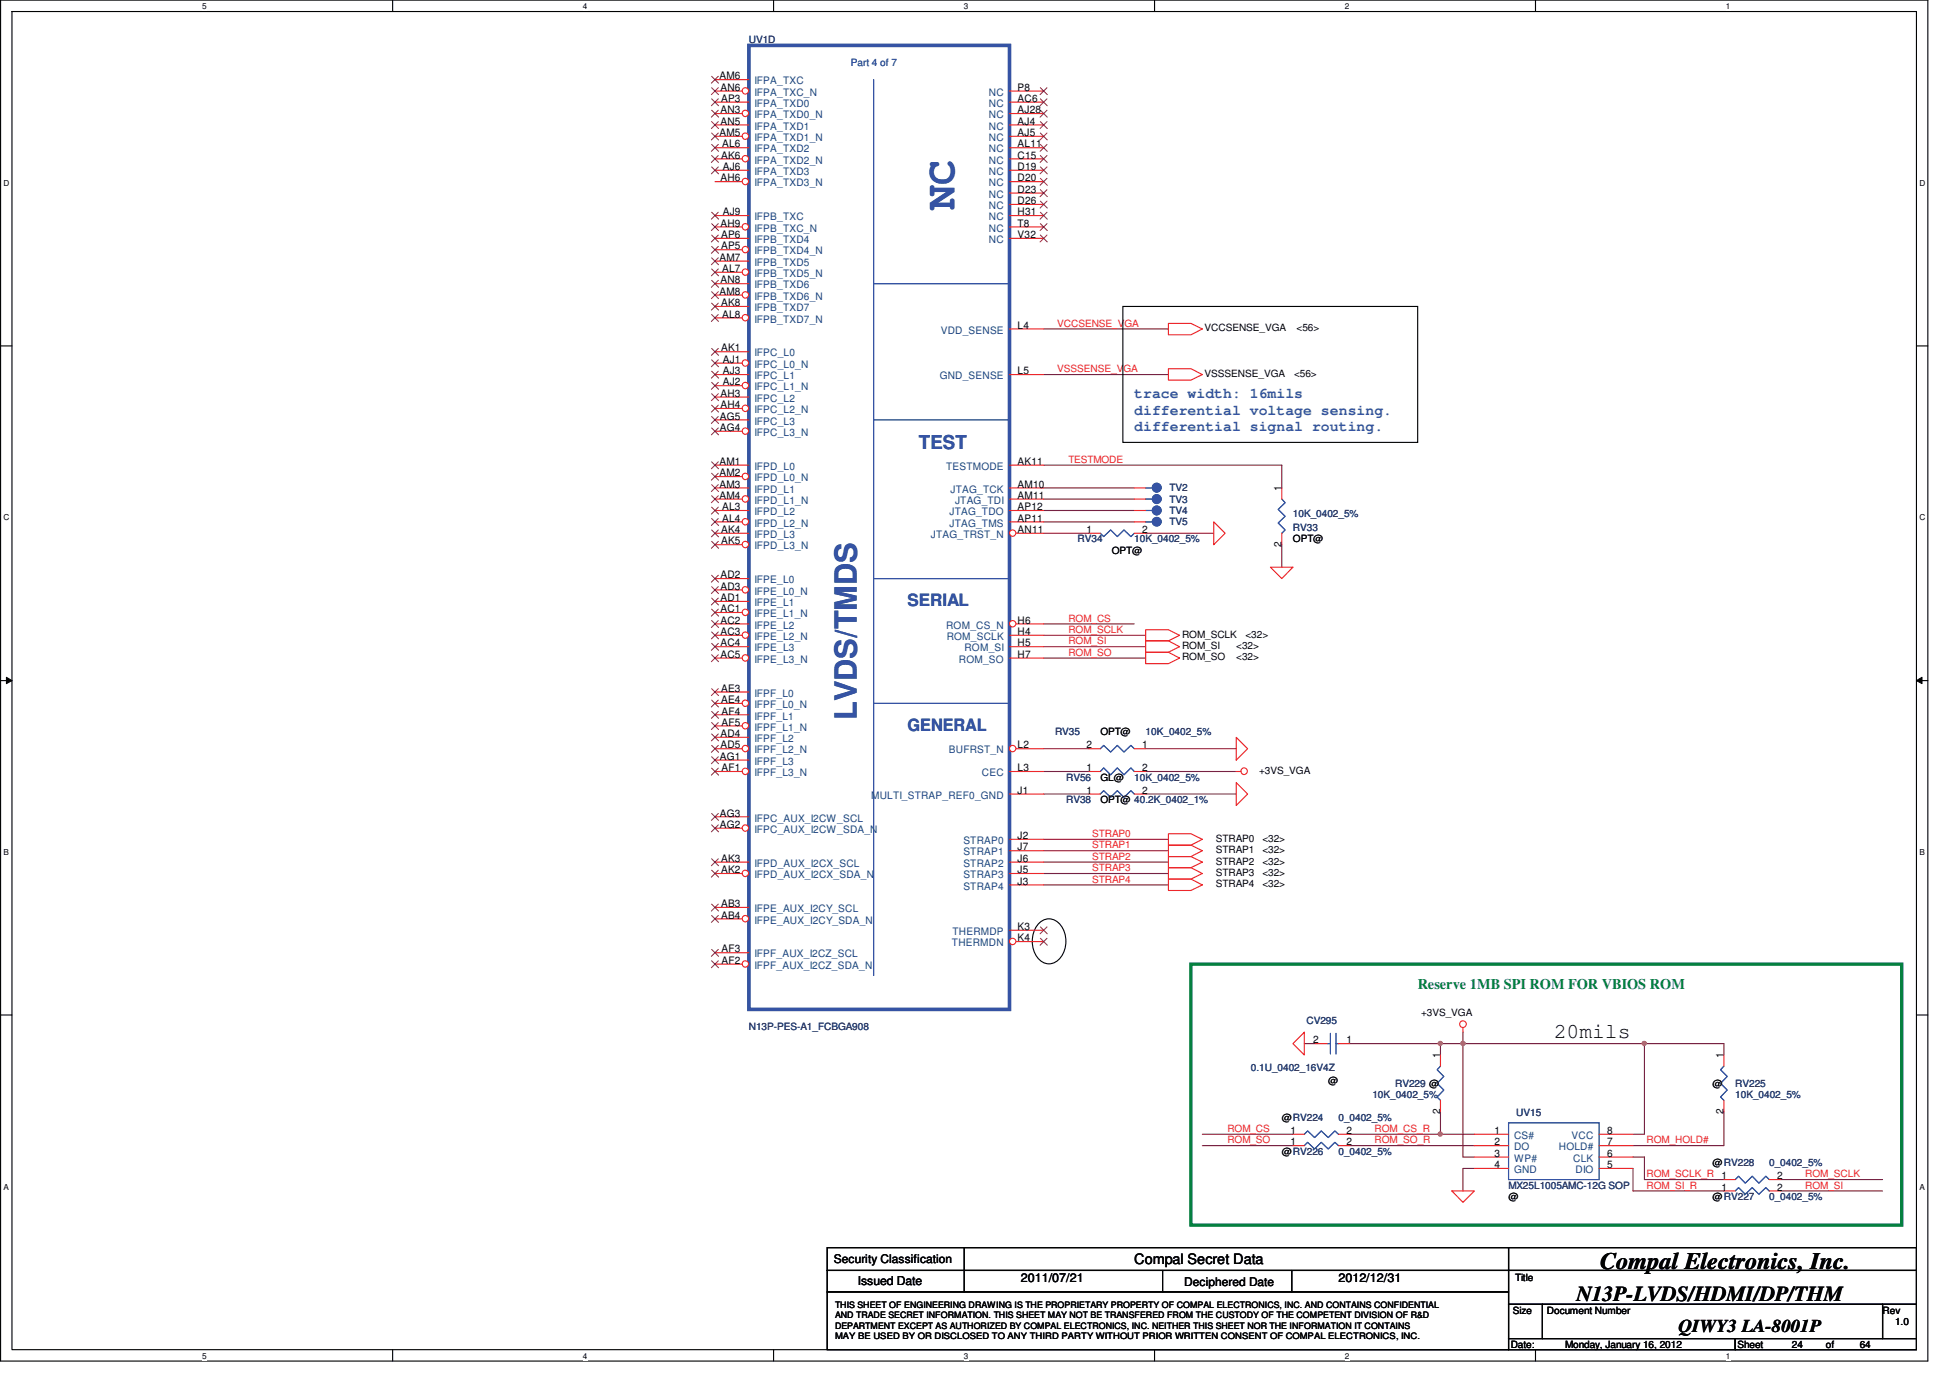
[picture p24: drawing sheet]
<svg xmlns="http://www.w3.org/2000/svg" width="297mm" height="210mm" viewBox="0 0 297 210" stroke-linecap="round" stroke-linejoin="round" font-family="sans-serif">
<defs><g id="words">
<text font-size="6.3" fill="#3553a4" x="145.4" y="32" transform="rotate(-90 145.4 32)">NC</text>
<text font-size="4.7" fill="#3553a4" x="130.5" y="109.7" transform="rotate(-90 130.5 109.7)">LVDS/TMDS</text>
<text font-size="3.6" fill="#010202" x="243.8" y="193.2">Compal Electronics, Inc.</text>
<g font-size="3.3" fill="#010202">
<text x="236.7" y="158">20mils</text>
<text x="240.1" y="198.1">N13P-LVDS/HDMI/DP/THM</text>
</g>
<text font-size="2.9" fill="#3553a4" x="140" y="68.4">TEST</text>
<text font-size="2.8" fill="#010202" x="255.7" y="202.8">QIWY3 LA-8001P</text>
<g font-size="2.6" fill="#3553a4">
<text x="138.2" y="92.3">SERIAL</text>
<text x="138.2" y="111.3">GENERAL</text>
</g>
<g font-size="2.2" fill="#3553a4">
<text x="172.8" y="60.6">trace width: 16mils</text>
<text x="172.8" y="63.1">differential voltage sensing.</text>
<text x="172.8" y="65.7">differential signal routing.</text>
</g>
<text font-size="2.2" fill="#058040" x="216" y="150.6">Reserve 1MB SPI ROM FOR VBIOS ROM</text>
<text font-size="2.2" fill="#010202" x="172.8" y="192.5">Compal Secret Data</text>
<g font-size="1.9" fill="#010202">
<text x="130.7" y="195.7">Issued Date</text>
<text x="155.5" y="195.1">2011/07/21</text>
<text x="203.9" y="195.1">2012/12/31</text>
</g>
<g font-size="1.8" fill="#010202">
<text x="127" y="192.4">Security Classification</text>
<text x="180.4" y="195.8">Deciphered Date</text>
</g>
<g font-size="1.6" fill="#010202">
<text x="109.6" y="12.1">AM6</text>
<text x="109.8" y="13.8">AN6</text>
<text x="109.8" y="17.2">AN3</text>
<text x="109.8" y="15.5">AP3</text>
<text x="155" y="13.8">P8</text>
<text x="155" y="15.5">AC6</text>
<text x="155" y="17.2">AJ28</text>
<text x="109.6" y="20.7">AM5</text>
<text x="109.8" y="19">AN5</text>
<text x="110" y="22.5">AL6</text>
<text x="155" y="19">AJ4</text>
<text x="155" y="20.7">AJ5</text>
<text x="155" y="22.5">AL11</text>
<text x="109.8" y="27.6">AH6</text>
<text x="109.8" y="24.1">AK6</text>
<text x="110.1" y="25.9">AJ6</text>
<text x="155" y="24.1">C15</text>
<text x="155" y="25.9">D19</text>
<text x="155" y="27.6">D20</text>
<text x="155" y="29.4">D23</text>
<text x="109.8" y="34.5">AH9</text>
<text x="110.1" y="32.8">AJ9</text>
<text x="155" y="31.1">D26</text>
<text x="155" y="32.8">H31</text>
<text x="155" y="34.5">T8</text>
<text x="109.6" y="39.7">AM7</text>
<text x="109.8" y="36.3">AP6</text>
<text x="109.8" y="38">AP5</text>
<text x="110" y="41.4">AL7</text>
<text x="155" y="36.3">V32</text>
<text x="109.6" y="44.9">AM8</text>
<text x="109.8" y="43.2">AN8</text>
<text x="109.8" y="46.6">AK8</text>
<text x="109.8" y="53.5">AK1</text>
<text x="110" y="48.4">AL8</text>
<text x="155" y="50.1">L4</text>
<text x="110.1" y="55.3">AJ1</text>
<text x="110.1" y="57">AJ3</text>
<text x="110.1" y="58.7">AJ2</text>
<text x="155" y="57">L5</text>
<text x="109.7" y="63.9">AG5</text>
<text x="109.7" y="65.6">AG4</text>
<text x="109.8" y="60.4">AH3</text>
<text x="109.8" y="62.2">AH4</text>
<text x="109.6" y="70.8">AM1</text>
<text x="155" y="70.8">AK11</text>
<text x="109.6" y="72.5">AM2</text>
<text x="109.6" y="74.3">AM3</text>
<text x="109.6" y="76">AM4</text>
<text x="110" y="77.7">AL3</text>
<text x="155" y="74.3">AM10</text>
<text x="155" y="76">AM11</text>
<text x="155" y="77.7">AP12</text>
<text x="195.2" y="74.8" transform="rotate(-90 195.2 74.8)">1</text>
<text x="109.8" y="82.9">AK5</text>
<text x="109.8" y="81.2">AK4</text>
<text x="110" y="79.4">AL4</text>
<text x="155" y="81.2">AN11</text>
<text x="155" y="79.4">AP11</text>
<text x="165.5" y="81.2">1</text>
<text x="174" y="81.2">2</text>
<text x="195.2" y="83.3" transform="rotate(-90 195.2 83.3)">2</text>
<text x="109.8" y="88.1">AD2</text>
<text x="109.8" y="89.8">AD3</text>
<text x="109.8" y="91.5">AD1</text>
<text x="109.8" y="93.2">AC1</text>
<text x="109.8" y="95">AC2</text>
<text x="155" y="95">H6</text>
<text x="109.8" y="96.7">AC3</text>
<text x="109.8" y="98.4">AC4</text>
<text x="109.8" y="100.2">AC5</text>
<text x="155" y="100.2">H7</text>
<text x="155" y="98.4">H5</text>
<text x="155" y="96.7">H4</text>
<text x="109.8" y="105.3">AE3</text>
<text x="109.8" y="107.1">AE4</text>
<text x="109.8" y="112.2">AD4</text>
<text x="109.8" y="114">AD5</text>
<text x="109.9" y="108.8">AF4</text>
<text x="109.9" y="110.5">AF5</text>
<text x="155" y="114">L2</text>
<text x="165.5" y="114">2</text>
<text x="174" y="114">1</text>
<text x="109.7" y="115.7">AG1</text>
<text x="109.9" y="117.4">AF1</text>
<text x="155" y="117.4">L3</text>
<text x="165.5" y="117.4">1</text>
<text x="174" y="117.4">2</text>
<text x="109.7" y="124.3">AG3</text>
<text x="155" y="120.9">J1</text>
<text x="165.5" y="120.9">1</text>
<text x="174" y="120.9">2</text>
<text x="109.7" y="126.1">AG2</text>
<text x="109.8" y="131.2">AK3</text>
<text x="155" y="127.8">J2</text>
<text x="155" y="129.5">J7</text>
<text x="155" y="131.2">J6</text>
<text x="109.8" y="133">AK2</text>
<text x="155" y="133">J5</text>
<text x="155" y="134.7">J3</text>
<text x="109.8" y="138.1">AB3</text>
<text x="109.8" y="139.9">AB4</text>
<text x="155" y="141.6">K3</text>
<text x="155" y="143.3">K4</text>
<text x="109.9" y="145">AF3</text>
<text x="109.9" y="146.8">AF2</text>
<text x="200" y="158.9">2</text>
<text x="205.1" y="158.9">1</text>
<text x="219.4" y="161.1" transform="rotate(-90 219.4 161.1)">1</text>
<text x="262.6" y="161.1" transform="rotate(-90 262.6 161.1)">1</text>
<text x="196.6" y="172.7">1</text>
<text x="205.1" y="172.7">2</text>
<text x="219.4" y="169.6" transform="rotate(-90 219.4 169.6)">2</text>
<text x="227.7" y="172.7">1</text>
<text x="244.8" y="172.7">8</text>
<text x="262.6" y="169.6" transform="rotate(-90 262.6 169.6)">2</text>
<text x="196.6" y="174.4">1</text>
<text x="205.1" y="174.4">2</text>
<text x="227.7" y="177.9">4</text>
<text x="227.7" y="176.1">3</text>
<text x="227.7" y="174.4">2</text>
<text x="244.8" y="174.4">7</text>
<text x="244.8" y="176.1">6</text>
<text x="244.8" y="177.9">5</text>
<text x="270.7" y="179.6">2</text>
<text x="262.2" y="181.3">1</text>
<text x="270.7" y="181.3">2</text>
</g>
<g font-size="1.6" fill="#1b437d">
<text x="114.9" y="14.6">IFPA_TXC_N</text>
<text x="114.9" y="12.8">IFPA_TXC</text>
<text x="114.9" y="16.3">IFPA_TXD0</text>
<text x="150.6" y="14.6">NC</text>
<text x="150.6" y="16.3">NC</text>
<text x="114.9" y="18">IFPA_TXD0_N</text>
<text x="114.9" y="19.7">IFPA_TXD1</text>
<text x="114.9" y="21.5">IFPA_TXD1_N</text>
<text x="114.9" y="23.2">IFPA_TXD2</text>
<text x="150.6" y="18">NC</text>
<text x="150.6" y="19.7">NC</text>
<text x="150.6" y="21.5">NC</text>
<text x="150.6" y="23.2">NC</text>
<text x="114.9" y="24.9">IFPA_TXD2_N</text>
<text x="114.9" y="26.6">IFPA_TXD3</text>
<text x="114.9" y="28.4">IFPA_TXD3_N</text>
<text x="150.6" y="24.9">NC</text>
<text x="150.6" y="26.6">NC</text>
<text x="150.6" y="28.4">NC</text>
<text x="114.9" y="33.5">IFPB_TXC</text>
<text x="114.9" y="35.3">IFPB_TXC_N</text>
<text x="150.6" y="30.1">NC</text>
<text x="150.6" y="31.9">NC</text>
<text x="150.6" y="33.5">NC</text>
<text x="150.6" y="35.3">NC</text>
<text x="114.9" y="37">IFPB_TXD4</text>
<text x="114.9" y="38.7">IFPB_TXD4_N</text>
<text x="114.9" y="40.5">IFPB_TXD5</text>
<text x="150.6" y="37">NC</text>
<text x="114.9" y="42.2">IFPB_TXD5_N</text>
<text x="114.9" y="43.9">IFPB_TXD6</text>
<text x="114.9" y="45.6">IFPB_TXD6_N</text>
<text x="114.9" y="47.4">IFPB_TXD7</text>
<text x="114.9" y="49.1">IFPB_TXD7_N</text>
<text x="143.3" y="50.8">VDD_SENSE</text>
<text x="114.9" y="54.3">IFPC_L0</text>
<text x="114.9" y="56">IFPC_L0_N</text>
<text x="114.9" y="57.8">IFPC_L1</text>
<text x="114.9" y="59.4">IFPC_L1_N</text>
<text x="143.2" y="57.8">GND_SENSE</text>
<text x="114.9" y="61.2">IFPC_L2</text>
<text x="114.9" y="62.9">IFPC_L2_N</text>
<text x="114.9" y="64.7">IFPC_L3</text>
<text x="114.9" y="66.4">IFPC_L3_N</text>
<text x="114.9" y="71.6">IFPD_L0</text>
<text x="144.1" y="71.6">TESTMODE</text>
<text x="114.9" y="73.3">IFPD_L0_N</text>
<text x="114.9" y="75">IFPD_L1</text>
<text x="114.9" y="76.7">IFPD_L1_N</text>
<text x="144.8" y="75">JTAG_TCK</text>
<text x="145.5" y="76.7">JTAG_TDI</text>
<text x="114.9" y="80.2">IFPD_L2_N</text>
<text x="114.9" y="83.7">IFPD_L3_N</text>
<text x="114.9" y="78.5">IFPD_L2</text>
<text x="114.9" y="81.9">IFPD_L3</text>
<text x="141.8" y="81.9">JTAG_TRST_N</text>
<text x="144.6" y="78.5">JTAG_TDO</text>
<text x="144.6" y="80.2">JTAG_TMS</text>
<text x="114.9" y="88.8">IFPE_L0</text>
<text x="114.9" y="90.6">IFPE_L0_N</text>
<text x="114.9" y="92.3">IFPE_L1</text>
<text x="114.9" y="94">IFPE_L1_N</text>
<text x="114.9" y="95.7">IFPE_L2</text>
<text x="144.1" y="95.7">ROM_CS_N</text>
<text x="114.9" y="97.5">IFPE_L2_N</text>
<text x="114.9" y="99.2">IFPE_L3</text>
<text x="114.9" y="100.9">IFPE_L3_N</text>
<text x="144.2" y="97.5">ROM_SCLK</text>
<text x="146.1" y="100.9">ROM_SO</text>
<text x="146.9" y="99.2">ROM_SI</text>
<text x="114.9" y="106.1">IFPF_L0</text>
<text x="114.9" y="107.8">IFPF_L0_N</text>
<text x="114.9" y="109.6">IFPF_L1</text>
<text x="114.9" y="111.3">IFPF_L1_N</text>
<text x="114.9" y="113">IFPF_L2</text>
<text x="114.9" y="114.7">IFPF_L2_N</text>
<text x="114.9" y="116.5">IFPF_L3</text>
<text x="114.9" y="118.2">IFPF_L3_N</text>
<text x="144.5" y="114.7">BUFRST_N</text>
<text x="149.6" y="118.2">CEC</text>
<text x="114.9" y="125.1">IFPC_AUX_I2CW_SCL</text>
<text x="132.7" y="121.6">MULTI_STRAP_REF0_GND</text>
<text x="114.9" y="132">IFPD_AUX_I2CX_SCL</text>
<text x="114.9" y="126.8">IFPC_AUX_I2CW_SDA_N</text>
<text x="146.7" y="128.5">STRAP0</text>
<text x="146.7" y="130.3">STRAP1</text>
<text x="146.7" y="132">STRAP2</text>
<text x="114.9" y="133.7">IFPD_AUX_I2CX_SDA_N</text>
<text x="146.7" y="133.7">STRAP3</text>
<text x="146.7" y="135.5">STRAP4</text>
<text x="114.9" y="138.9">IFPE_AUX_I2CY_SCL</text>
<text x="114.9" y="140.6">IFPE_AUX_I2CY_SDA_N</text>
<text x="145.1" y="142.4">THERMDP</text>
<text x="114.9" y="145.8">IFPF_AUX_I2CZ_SCL</text>
<text x="114.9" y="147.5">IFPF_AUX_I2CZ_SDA_N</text>
<text x="145" y="144.1">THERMDN</text>
<text x="230.6" y="173.4">CS#</text>
<text x="239.4" y="173.4">VCC</text>
<text x="230.6" y="178.6">GND</text>
<text x="230.6" y="176.9">WP#</text>
<text x="230.6" y="175.2">DO</text>
<text x="237.5" y="175.2">HOLD#</text>
<text x="239.7" y="176.9">CLK</text>
<text x="240" y="178.6">DIO</text>
</g>
<g font-size="1.5" fill="#282972">
<text x="114.1" y="6.6">UV1D</text>
<text x="178.2" y="74.8">TV2</text>
<text x="178.2" y="76.5">TV3</text>
<text x="164.1" y="82.6">RV34</text>
<text x="172.8" y="82.6">10K_0402_5%</text>
<text x="178.2" y="80">TV5</text>
<text x="178.2" y="78.3">TV4</text>
<text x="196.9" y="80.9">RV33</text>
<text x="196.9" y="78.8">10K_0402_5%</text>
<text x="160.7" y="111.9">RV35</text>
<text x="174.5" y="111.9">10K_0402_5%</text>
<text x="162.4" y="118.9">RV56</text>
<text x="172.8" y="118.9">10K_0402_5%</text>
<text x="162.4" y="122.3">RV38</text>
<text x="199" y="156">CV295</text>
<text x="114.1" y="156.8">N13P-PES-A1_FCBGA908</text>
<text x="190.6" y="163.1">0.1U_0402_16V4Z</text>
<text x="209.1" y="167.2">10K_0402_5%</text>
<text x="212.5" y="165.5">RV229 @</text>
<text x="264.3" y="165.5">RV225</text>
<text x="264.3" y="167.2">10K_0402_5%</text>
<text x="203.9" y="170.7">0_0402_5%</text>
<text x="231" y="170">UV15</text>
<text x="203.9" y="175.8">0_0402_5%</text>
<text x="269.5" y="177.6">0_0402_5%</text>
<text x="229.8" y="181">MX25L1005AMC-12G SOP</text>
<text x="269.5" y="182.7">0_0402_5%</text>
</g>
<text font-size="1.5" fill="#3553a4" x="129.6" y="10.1">Part 4 of 7</text>
<g font-size="1.5" fill="#ed2024">
<text x="161.1" y="49.8">VCCSENSE_VGA</text>
<text x="161.1" y="56.7">VSSSENSE_VGA</text>
<text x="162.7" y="70.5">TESTMODE</text>
<text x="162.7" y="94.7">ROM_CS</text>
<text x="162.7" y="98.1">ROM_SI</text>
<text x="162.7" y="99.9">ROM_SO</text>
<text x="162.7" y="96.4">ROM_SCLK</text>
<text x="166.4" y="127.5">STRAP0</text>
<text x="166.4" y="130.9">STRAP2</text>
<text x="166.4" y="129.2">STRAP1</text>
<text x="166.4" y="132.7">STRAP3</text>
<text x="166.4" y="134.4">STRAP4</text>
<text x="187" y="172.4">ROM_CS</text>
<text x="209.4" y="172.4">ROM_CS_R</text>
<text x="187" y="174.1">ROM_SO</text>
<text x="209.4" y="174.1">ROM_SO_R</text>
<text x="250.8" y="174.1">ROM_HOLD#</text>
<text x="250.8" y="179.3">ROM_SCLK_R 1</text>
<text x="275" y="179.3">ROM_SCLK</text>
<text x="250.8" y="181">ROM_SI_R</text>
<text x="275" y="181">ROM_SI</text>
</g>
<g font-size="1.5" fill="#010202">
<text x="183.5" y="50.5">VCCSENSE_VGA</text>
<text x="197.5" y="50.5">&lt;56&gt;</text>
<text x="183.5" y="57.4">VSSSENSE_VGA</text>
<text x="197.1" y="57.4">&lt;56&gt;</text>
<text x="196.9" y="82.6">OPT@</text>
<text x="169.4" y="84.3">OPT@</text>
<text x="180.1" y="98.8">ROM_SI</text>
<text x="180.1" y="100.5">ROM_SO</text>
<text x="180.1" y="97.1">ROM_SCLK</text>
<text x="188.3" y="98.8">&lt;32&gt;</text>
<text x="188.3" y="100.5">&lt;32&gt;</text>
<text x="189.7" y="97.1">&lt;32&gt;</text>
<text x="167.6" y="111.9">OPT@</text>
<text x="167.6" y="118.9">GL@</text>
<text x="191.8" y="117.8">+3VS_VGA</text>
<text x="167.6" y="122.3">OPT@ 40.2K_0402_1%</text>
<text x="185.2" y="128.2">STRAP0</text>
<text x="185.2" y="129.9">STRAP1</text>
<text x="185.2" y="131.7">STRAP2</text>
<text x="192.3" y="128.2">&lt;32&gt;</text>
<text x="192.3" y="129.9">&lt;32&gt;</text>
<text x="192.3" y="131.7">&lt;32&gt;</text>
<text x="185.2" y="133.3">STRAP3</text>
<text x="185.2" y="135.1">STRAP4</text>
<text x="192.3" y="133.3">&lt;32&gt;</text>
<text x="192.3" y="135.1">&lt;32&gt;</text>
<text x="216.5" y="154.8">+3VS_VGA</text>
<text x="202.3" y="165.1">@</text>
<text x="260.9" y="165.5">@</text>
<text x="195.3" y="170.7">@RV224</text>
<text x="195.3" y="175.8">@RV226</text>
<text x="260.9" y="177.6">@RV228</text>
<text x="229.8" y="182.7">@</text>
<text x="260.9" y="182.7">@RV227</text>
<text x="230.8" y="195">Title</text>
<text x="230.5" y="200">Size</text>
<text x="235.6" y="200">Document Number</text>
<text x="286.8" y="200">Rev</text>
<text x="288.7" y="201.7">1.0</text>
<text x="230.1" y="205.2">Date:</text>
<text x="238.4" y="205.2">Monday, January 16, 2012</text>
<text x="264.7" y="205.2">Sheet</text>
<text x="273" y="205.2">24</text>
<text x="278.1" y="205.2">of</text>
<text x="283.3" y="205.2">64</text>
</g>
<g font-size="1.4" fill="#010202">
<text x="127.2" y="199.2">THIS SHEET OF ENGINEERING DRAWING IS THE PROPRIETARY PROPERTY OF COMPAL ELECTRONICS, INC. AND CONTAINS CONFIDENTIAL</text>
<text x="127.2" y="200.7">AND TRADE SECRET INFORMATION. THIS SHEET MAY NOT BE TRANSFERED FROM THE CUSTODY OF THE COMPETENT DIVISION OF R&amp;D</text>
<text x="127.2" y="202.3">DEPARTMENT EXCEPT AS AUTHORIZED BY COMPAL ELECTRONICS, INC. NEITHER THIS SHEET NOR THE INFORMATION IT CONTAINS</text>
<text x="127.2" y="203.9">MAY BE USED BY OR DISCLOSED TO ANY THIRD PARTY WITHOUT PRIOR WRITTEN CONSENT OF COMPAL ELECTRONICS, INC.</text>
</g>
<g font-size="1.3" fill="#010202">
<text x="30.8" y="1.4">5</text>
<text x="88.8" y="1.4">4</text>
<text x="146.8" y="1.4">3</text>
<text x="204.9" y="1.4">2</text>
<text x="262.9" y="1.4">1</text>
<text x=".6" y="28.3">D</text>
<text x="292.4" y="28.3">D</text>
<text x=".6" y="79.3">C</text>
<text x="292.4" y="79.3">C</text>
<text x=".6" y="130.2">B</text>
<text x="292.4" y="130.2">B</text>
<text x=".6" y="181.1">A</text>
<text x="292.4" y="181.1">A</text>
<text x="30.8" y="206.9">5</text>
<text x="88.8" y="206.9">4</text>
<text x="146.8" y="206.9">3</text>
<text x="204.9" y="206.9">2</text>
<text x="262.9" y="206.9">1</text>
</g>
</g></defs>
<path d="M.1 0h293.6v207.3h-293.6zM1.8 1.8h290.1v203.7h-290.1z" fill="none" stroke="#010202" stroke-width=".17"/>
<g fill="#fff">
<path d="M30.8 .2h.7v1.4h-.7z"/>
<path d="M30.8 205.7h.7v1.4h-.7z"/>
</g>
<path d="M59.8 0v1.8M59.8 205.5v1.8" fill="none" stroke="#010202" stroke-width=".17"/>
<g fill="#fff">
<path d="M88.8 .2h.7v1.4h-.7z"/>
<path d="M88.8 205.7h.7v1.4h-.7z"/>
</g>
<path d="M117.8 0v1.8M117.8 205.5v1.8" fill="none" stroke="#010202" stroke-width=".17"/>
<g fill="#fff">
<path d="M146.8 .2h.7v1.4h-.7z"/>
<path d="M146.8 205.7h.7v1.4h-.7z"/>
</g>
<path d="M175.9 0v1.8M175.9 205.5v1.8" fill="none" stroke="#010202" stroke-width=".17"/>
<g fill="#fff">
<path d="M204.9 .2h.6v1.4h-.6z"/>
<path d="M204.9 205.7h.6v1.4h-.6z"/>
</g>
<path d="M233.9 0v1.8M233.9 205.5v1.8" fill="none" stroke="#010202" stroke-width=".17"/>
<g fill="#fff">
<path d="M262.9 .2h.7v1.4h-.7z"/>
<path d="M262.9 205.7h.7v1.4h-.7z"/>
<path d="M.6 27.2h.8v1.4h-.8z"/>
<path d="M292.4 27.2h.9v1.4h-.9z"/>
<path d="M.6 78.1h.8v1.4h-.8z"/>
<path d="M292.4 78.1h.9v1.4h-.9z"/>
</g>
<path d="M.1 52.7h1.7M291.9 52.7h1.8" fill="none" stroke="#010202" stroke-width=".17"/>
<g fill="#fff">
<path d="M.6 129.1h.8v1.4h-.8z"/>
<path d="M292.4 129.1h.8v1.4h-.8z"/>
</g>
<path d="M.1 103.6h1.7M291.9 103.6h1.8" fill="none" stroke="#010202" stroke-width=".17"/>
<path d="M1 103.1l.8 .5-.8 .5z" fill="#010202"/>
<path d="M1 103.1l.8 .5-.8 .5z" fill="none" stroke="#010202" stroke-width=".15"/>
<path d="M291.9 103.6l.9-.5v1z" fill="#010202"/>
<path d="M291.9 103.6l.9-.5v1z" fill="none" stroke="#010202" stroke-width=".15"/>
<g fill="#fff">
<path d="M.6 180h.8v1.4h-.8z"/>
<path d="M292.4 180h.8v1.4h-.8z"/>
</g>
<path d="M.1 154.6h1.7M291.9 154.6h1.8" fill="none" stroke="#010202" stroke-width=".17"/>
<g fill="none" stroke="#7f1442" stroke-width=".17">
<path d="M159 50.1h19M159 57h19M159 77.7h13.8M159 79.5h13.8M159 74.3h13.8M159 76h13.8M159 70.8h36.3v3.5M159 81.2h6.9M159 98.5h15.5M159 96.7h15.5M174.5 81.2h10.4M195.3 82.9v3.5"/>
<path d="M159 100.2h15.5M159 120.9h6.9M159 127.8h19M159 131.3h19M159 129.5h19M159 133h19M159 134.7h19M174.5 120.9h13.8M250.5 158.9h12.1M248.8 172.7h1.7"/>
</g>
<circle cx="250.5" cy="158.9" r=".32" fill="#ba54a0"/>
<circle cx="250.5" cy="158.9" r=".32" fill="none" stroke="#ba54a0" stroke-width=".17"/>
<path d="M219.4 158.9h3.5v17.3M224.6 177.9h-1.7v3.4M262.6 169.3v5.1" fill="none" stroke="#7f1442" stroke-width=".17"/>
<circle cx="222.9" cy="158.9" r=".33" fill="#ba54a0"/>
<circle cx="222.9" cy="158.9" r=".33" fill="none" stroke="#ba54a0" stroke-width=".17"/>
<circle cx="219.4" cy="158.9" r=".32" fill="#ba54a0"/>
<circle cx="219.4" cy="158.9" r=".32" fill="none" stroke="#ba54a0" stroke-width=".17"/>
<path d="M159 95h13.8M183.1 174.4h13.8M183.1 172.7h13.8M219.4 172.7h5.2M222.9 176.2h1.7M248.8 174.4h13.8M271.2 179.6h15.6M271.2 181.3h15.6" fill="none" stroke="#7f1442" stroke-width=".17"/>
<circle cx="219.4" cy="172.7" r=".32" fill="#ba54a0"/>
<circle cx="219.4" cy="172.7" r=".32" fill="none" stroke="#ba54a0" stroke-width=".17"/>
<path d="M159 114h6.9M159 117.5h6.9M174.5 114h13.8M174.5 117.5h13.8M198.7 158.9h1.7M205.6 158.9h13.8v1.7M222.9 157.2v1.7h27.6v13.8M262.6 158.9v1.7M205.6 174.4h19M219.4 169.3v3.4h-13.8M248.8 177.9v3.4h13.8M248.8 176.2h1.7v3.4h12.1" fill="none" stroke="#7f1442" stroke-width=".17"/>
<g fill="none" stroke="#ed2024" stroke-width=".17">
<path d="M178 49.2h3.4l1.7 .9-1.7 .9h-3.4zM178 56.1h3.4l1.7 .9-1.7 .9h-3.4zM184.9 79.5l1.7 1.7-1.7 1.7zM174.5 97.6h3.5l1.7 .9-1.7 .8h-3.5zM174.5 99.3h3.5l1.7 .9-1.7 .9h-3.5zM174.5 95.9h3.5l1.7 .8-1.7 .9h-3.5zM193.5 86.4h3.4l-1.6 1.7zM188.3 119.2l1.7 1.7-1.7 1.7zM188.3 112.3l1.7 1.7-1.7 1.7zM188.3 117.5h.7M178 127h3.4l1.7 .8-1.7 .9h-3.4zM178 128.7h3.4l1.7 .8-1.7 .9h-3.4z"/>
<path d="M178 130.4h3.4l1.7 .9-1.7 .8h-3.4zM178 132.1h3.4l1.7 .9-1.7 .9h-3.4zM178 133.9h3.4l1.7 .8-1.7 .9h-3.4zM198.7 157.2v3.4l-1.8-1.7zM222.9 156.5v.7M221.2 181.3h3.4l-1.7 1.8z"/>
<circle cx="189.5" cy="117.4" r=".5"/>
<circle cx="222.8" cy="155.9" r=".51"/>
</g>
<g fill="none" stroke="#010202" stroke-width=".17">
<path d="M171 46.7h45v20.7h-45zM158.2 140.7a2.14 2.14 0 0 1 3.6 .5 4 4 0 0 1-.9 5.2 2.13 2.13 0 0 1-3.1-.9 4.3 4.3 0 0 1 .4-4.8zM126 190h103.8v3.5h-103.8zM126 193.5h103.8v3.2h-103.8zM126 196.7h103.8v8.8h-103.8zM146.9 190v6.7M177.1 193.5v3.2M196.8 193.5v3.2M229.8 190h62.1v3.5h-62.1zM229.8 193.5h62.1v5.1h-62.1zM229.8 198.6h5.2v5.2h-5.2zM235 198.6h51.8v5.2h-51.8z"/>
<path d="M286.8 198.6h5.1v5.2h-5.1zM229.8 203.8h34.5v1.7h-34.5zM264.3 203.8h27.6v1.7h-27.6z"/>
</g>
<path d="M181.4 146.8h108.3v39.8h-108.3z" fill="none" stroke="#058040" stroke-width=".51"/>
<circle cx="176.2" cy="74.3" r=".68" fill="#3553a4"/>
<g fill="none" stroke="#3553a4" stroke-width=".17">
<path d="M174.5 74.3h1"/>
<circle cx="176.2" cy="74.3" r=".68"/>
</g>
<circle cx="176.2" cy="74.3" r=".68" fill="#3553a4"/>
<g fill="none" stroke="#3553a4" stroke-width=".17">
<path d="M174.5 74.3h1M202.2 158.9h.5M202.7 157.3v3.2M203.5 158.9h.4M203.5 157.3v3.2"/>
<circle cx="176.2" cy="74.3" r=".68"/>
</g>
<path d="M172.8 74.3h1.7M200.4 158.9h1.8M203.9 158.9h1.7" fill="none" stroke="#ed2024" stroke-width=".17"/>
<circle cx="176.2" cy="76" r=".68" fill="#3553a4"/>
<g fill="none" stroke="#3553a4" stroke-width=".17">
<path d="M174.5 76h1"/>
<circle cx="176.2" cy="76" r=".68"/>
</g>
<circle cx="176.2" cy="76" r=".68" fill="#3553a4"/>
<g fill="none" stroke="#3553a4" stroke-width=".17">
<path d="M174.5 76h1M195.3 76l.5 .5-1.1 1.1 1.1 1-1.1 1 1.1 1.1-.5 .5M167.6 81.2l.5 .5 1.1-1 1 1 1-1 1.1 1 .5-.5M229.8 171h13.8v8.6h-13.8zM262.6 162.3l-.5 .6 1 1-1 1.1 1 1-1 1 .5 .5M264.3 179.6l.5-.5 1.1 1.1 1-1.1 1 1.1 1.1-1.1 .5 .5M264.3 181.3l.5-.5 1.1 1.1 1-1.1 1 1.1 1.1-1.1 .5 .5"/>
<circle cx="176.2" cy="76" r=".68"/>
</g>
<g fill="none" stroke="#ed2024" stroke-width=".17">
<path d="M172.8 76h1.7M195.3 74.3v1.7M165.9 81.2h1.7M172.8 81.2h1.7M195.3 81.2v1.7M224.6 172.7h5.2M224.6 174.4h5.2M224.6 176.2h5.2M224.6 177.9h5.2M243.6 172.7h5.2M243.6 174.4h5.2M243.6 176.2h5.2"/>
<path d="M243.6 177.9h5.2M262.6 179.6h1.7M262.6 160.6v1.7M262.6 167.5v1.8M269.5 179.6h1.7M262.6 181.3h1.7M269.5 181.3h1.7"/>
</g>
<circle cx="176.2" cy="79.5" r=".67" fill="#3553a4"/>
<g fill="none" stroke="#3553a4" stroke-width=".17">
<path d="M174.5 79.5h1"/>
<circle cx="176.2" cy="79.5" r=".67"/>
</g>
<circle cx="176.2" cy="79.5" r=".67" fill="#3553a4"/>
<g fill="none" stroke="#3553a4" stroke-width=".17">
<path d="M174.5 79.5h1M167.6 114l.5-.5 1.1 1 1-1 1 1 1.1-1 .5 .5M198.7 174.4l.5-.5 1 1.1 1.1-1.1 1 1.1 1-1.1 .6 .5M219.4 162.3l-.5 .6 1 1-1 1.1 1 1-1 1 .5 .5"/>
<circle cx="176.2" cy="79.5" r=".67"/>
</g>
<path d="M172.8 79.5h1.7M165.9 114h1.7M172.8 114h1.7M196.9 174.4h1.8M203.9 174.4h1.7M219.4 160.6v1.7M219.4 167.5v1.8" fill="none" stroke="#ed2024" stroke-width=".17"/>
<circle cx="176.2" cy="77.7" r=".68" fill="#3553a4"/>
<g fill="none" stroke="#3553a4" stroke-width=".17">
<path d="M174.5 77.7h1"/>
<circle cx="176.2" cy="77.7" r=".68"/>
</g>
<circle cx="176.2" cy="77.7" r=".68" fill="#3553a4"/>
<g fill="none" stroke="#3553a4" stroke-width=".17">
<path d="M133.1 12.1v136.4M133.1 43.2h20.7M133.1 63.9h20.7M174.5 77.7h1M133.1 88.1h20.7M133.1 107.1h20.7"/>
<circle cx="176.2" cy="77.7" r=".68"/>
</g>
<path d="M172.8 77.7h1.7" fill="none" stroke="#ed2024" stroke-width=".17"/>
<path d="M114.1 6.9h39.7v146.8h-39.7z" fill="none" stroke="#3553a4" stroke-width=".51"/>
<circle cx="113.5" cy="13.8" r=".49" fill="#fff"/>
<g fill="none" stroke="#ed2024" stroke-width=".17">
<path d="M108.9 13.9h4.2M108.9 12.1h5.2M108.9 15.6h5.2M153.8 13.9h5.2M153.8 15.6h5.2M153.8 17.3h5.2M153.8 19h5.2M153.8 20.8h5.2M153.8 22.5h5.2M153.8 24.2h5.2M153.8 25.9h5.2M153.8 27.7h5.2"/>
<path d="M153.8 29.4h5.2M153.8 31.1h5.2M153.8 32.8h5.2M153.8 34.6h5.2"/>
<circle cx="113.5" cy="13.8" r=".49"/>
</g>
<g fill="none" stroke="#7d421b" stroke-width=".15">
<path d="M108.4 13.4l1.1 1M108.4 11.6l1.1 1.1M108.4 15l1.1 1.1M109.4 13.4l-1 1M109.4 11.6l-1 1.1M109.4 15l-1 1.1M158.5 13.4l1 1M158.5 15l1 1.1M158.5 16.8l1 1M158.5 18.5l1 1.1M159.5 13.4l-1.1 1M159.5 15l-1.1 1.1"/>
<path d="M159.5 16.8l-1.1 1M159.5 18.5l-1.1 1.1M158.5 20.3l1 1M158.5 22l1 1M158.5 23.7l1 1M158.5 25.4l1 1.1M158.5 27.2l1 1M158.5 28.9l1 1M158.5 30.6l1 1.1M158.5 32.3l1 1.1M158.5 34.1l1 1M159.5 20.3l-1.1 1"/>
<path d="M159.5 22l-1.1 1M159.5 23.7l-1.1 1M159.5 25.4l-1.1 1.1M159.5 27.2l-1.1 1M159.5 28.9l-1.1 1M159.5 30.6l-1.1 1.1M159.5 32.3l-1.1 1.1M159.5 34.1l-1.1 1"/>
</g>
<circle cx="113.5" cy="17.3" r=".49" fill="#fff"/>
<g fill="none" stroke="#ed2024" stroke-width=".17">
<path d="M108.9 17.3h4.2M108.9 19h5.2"/>
<circle cx="113.5" cy="17.3" r=".49"/>
</g>
<path d="M108.4 16.8l1.1 1M108.4 18.5l1.1 1.1M109.4 16.8l-1 1M109.4 18.5l-1 1.1" fill="none" stroke="#7d421b" stroke-width=".15"/>
<circle cx="113.5" cy="20.7" r=".49" fill="#fff"/>
<g fill="none" stroke="#ed2024" stroke-width=".17">
<path d="M108.9 20.8h4.2M108.9 22.5h5.2"/>
<circle cx="113.5" cy="20.7" r=".49"/>
</g>
<path d="M108.4 20.3l1.1 1M108.4 22l1.1 1M109.4 20.3l-1 1M109.4 22l-1 1" fill="none" stroke="#7d421b" stroke-width=".15"/>
<circle cx="113.5" cy="24.2" r=".49" fill="#fff"/>
<g fill="none" stroke="#ed2024" stroke-width=".17">
<path d="M108.9 24.2h4.2M108.9 25.9h5.2"/>
<circle cx="113.5" cy="24.2" r=".49"/>
</g>
<path d="M108.4 23.7l1.1 1M108.4 25.4l1.1 1.1M109.4 23.7l-1 1M109.4 25.4l-1 1.1" fill="none" stroke="#7d421b" stroke-width=".15"/>
<circle cx="113.5" cy="27.6" r=".49" fill="#fff"/>
<g fill="none" stroke="#ed2024" stroke-width=".17">
<path d="M108.9 27.7h4.2M108.9 32.8h5.2"/>
<circle cx="113.5" cy="27.6" r=".49"/>
</g>
<path d="M108.4 32.3l1.1 1.1M109.4 32.3l-1 1.1" fill="none" stroke="#7d421b" stroke-width=".15"/>
<circle cx="113.5" cy="34.5" r=".49" fill="#fff"/>
<g fill="none" stroke="#ed2024" stroke-width=".17">
<path d="M108.9 34.6h4.2M108.9 36.3h5.2"/>
<circle cx="113.5" cy="34.5" r=".49"/>
</g>
<path d="M108.4 34.1l1.1 1M108.4 35.8l1.1 1M109.4 34.1l-1 1M109.4 35.8l-1 1" fill="none" stroke="#7d421b" stroke-width=".15"/>
<circle cx="113.5" cy="38" r=".49" fill="#fff"/>
<g fill="none" stroke="#ed2024" stroke-width=".17">
<path d="M108.9 38h4.2M108.9 39.8h5.2"/>
<circle cx="113.5" cy="38" r=".49"/>
</g>
<path d="M108.4 37.5l1.1 1.1M108.4 39.3l1.1 1M109.4 37.5l-1 1.1M109.4 39.3l-1 1" fill="none" stroke="#7d421b" stroke-width=".15"/>
<circle cx="113.5" cy="41.4" r=".49" fill="#fff"/>
<g fill="none" stroke="#ed2024" stroke-width=".17">
<path d="M108.9 41.5h4.2M108.9 43.2h5.2"/>
<circle cx="113.5" cy="41.4" r=".49"/>
</g>
<path d="M108.4 41l1.1 1M108.4 42.7l1.1 1M109.4 41l-1 1M109.4 42.7l-1 1" fill="none" stroke="#7d421b" stroke-width=".15"/>
<circle cx="113.5" cy="44.9" r=".49" fill="#fff"/>
<g fill="none" stroke="#ed2024" stroke-width=".17">
<path d="M108.9 44.9h4.2M108.9 46.7h5.2"/>
<circle cx="113.5" cy="44.9" r=".49"/>
</g>
<path d="M108.4 44.4l1.1 1.1M108.4 46.2l1.1 1M109.4 44.4l-1 1.1M109.4 46.2l-1 1" fill="none" stroke="#7d421b" stroke-width=".15"/>
<circle cx="113.5" cy="48.4" r=".49" fill="#fff"/>
<g fill="none" stroke="#ed2024" stroke-width=".17">
<path d="M108.9 48.4h4.2M108.9 53.6h5.2"/>
<circle cx="113.5" cy="48.4" r=".49"/>
</g>
<path d="M108.4 47.9l1.1 1.1M108.4 53.1l1.1 1M109.4 47.9l-1 1.1M109.4 53.1l-1 1" fill="none" stroke="#7d421b" stroke-width=".15"/>
<circle cx="113.5" cy="55.3" r=".49" fill="#fff"/>
<g fill="none" stroke="#ed2024" stroke-width=".17">
<path d="M108.9 55.3h4.2M108.9 57h5.2"/>
<circle cx="113.5" cy="55.3" r=".49"/>
</g>
<path d="M108.4 54.8l1.1 1M108.4 56.5l1.1 1.1M109.4 54.8l-1 1M109.4 56.5l-1 1.1" fill="none" stroke="#7d421b" stroke-width=".15"/>
<circle cx="113.5" cy="58.7" r=".49" fill="#fff"/>
<g fill="none" stroke="#ed2024" stroke-width=".17">
<path d="M108.9 58.7h4.2M108.9 60.5h5.2"/>
<circle cx="113.5" cy="58.7" r=".49"/>
</g>
<path d="M108.4 58.2l1.1 1.1M108.4 60l1.1 1M109.4 58.2l-1 1.1M109.4 60l-1 1" fill="none" stroke="#7d421b" stroke-width=".15"/>
<circle cx="113.5" cy="62.2" r=".49" fill="#fff"/>
<g fill="none" stroke="#ed2024" stroke-width=".17">
<path d="M108.9 62.2h4.2M108.9 63.9h5.2"/>
<circle cx="113.5" cy="62.2" r=".49"/>
</g>
<path d="M108.4 61.7l1.1 1M108.4 63.4l1.1 1.1M109.4 61.7l-1 1M109.4 63.4l-1 1.1" fill="none" stroke="#7d421b" stroke-width=".15"/>
<circle cx="113.5" cy="65.6" r=".49" fill="#fff"/>
<g fill="none" stroke="#ed2024" stroke-width=".17">
<path d="M108.9 65.7h4.2M108.9 70.8h5.2"/>
<circle cx="113.5" cy="65.6" r=".49"/>
</g>
<path d="M108.4 65.2l1.1 1M108.4 70.3l1.1 1.1M109.4 65.2l-1 1M109.4 70.3l-1 1.1" fill="none" stroke="#7d421b" stroke-width=".15"/>
<circle cx="113.5" cy="72.5" r=".49" fill="#fff"/>
<g fill="none" stroke="#ed2024" stroke-width=".17">
<path d="M108.9 72.6h4.2M108.9 74.3h5.2"/>
<circle cx="113.5" cy="72.5" r=".49"/>
</g>
<path d="M108.4 72.1l1.1 1M108.4 73.8l1.1 1.1M109.4 72.1l-1 1M109.4 73.8l-1 1.1" fill="none" stroke="#7d421b" stroke-width=".15"/>
<circle cx="113.5" cy="76" r=".49" fill="#fff"/>
<g fill="none" stroke="#ed2024" stroke-width=".17">
<path d="M153.8 36.3h5.2M108.9 76h4.2"/>
<circle cx="113.5" cy="76" r=".49"/>
</g>
<path d="M158.5 35.8l1 1M159.5 35.8l-1.1 1M108.4 75.5l1.1 1M109.4 75.5l-1 1" fill="none" stroke="#7d421b" stroke-width=".15"/>
<circle cx="113.5" cy="79.4" r=".49" fill="#fff"/>
<g fill="none" stroke="#ed2024" stroke-width=".17">
<path d="M108.9 79.5h4.2"/>
<circle cx="113.5" cy="79.4" r=".49"/>
</g>
<path d="M108.4 79l1.1 1M109.4 79l-1 1" fill="none" stroke="#7d421b" stroke-width=".15"/>
<circle cx="113.5" cy="82.9" r=".49" fill="#fff"/>
<g fill="none" stroke="#ed2024" stroke-width=".17">
<path d="M108.9 77.7h5.2M108.9 82.9h4.2M108.9 81.2h5.2M108.9 88.1h5.2"/>
<circle cx="113.5" cy="82.9" r=".49"/>
</g>
<path d="M108.4 77.2l1.1 1.1M109.4 77.2l-1 1.1M108.4 82.4l1.1 1.1M108.4 80.7l1.1 1.1M108.4 87.6l1.1 1.1M109.4 82.4l-1 1.1M109.4 80.7l-1 1.1M109.4 87.6l-1 1.1" fill="none" stroke="#7d421b" stroke-width=".15"/>
<circle cx="113.5" cy="89.8" r=".49" fill="#fff"/>
<g fill="none" stroke="#ed2024" stroke-width=".17">
<path d="M108.9 89.8h4.2M108.9 91.6h5.2"/>
<circle cx="113.5" cy="89.8" r=".49"/>
</g>
<path d="M108.4 89.3l1.1 1.1M108.4 91.1l1.1 1M109.4 89.3l-1 1.1M109.4 91.1l-1 1" fill="none" stroke="#7d421b" stroke-width=".15"/>
<circle cx="113.5" cy="93.2" r=".49" fill="#fff"/>
<g fill="none" stroke="#ed2024" stroke-width=".17">
<path d="M108.9 93.3h4.2M108.9 95h5.2"/>
<circle cx="113.5" cy="93.2" r=".49"/>
</g>
<path d="M108.4 92.8l1.1 1M108.4 94.5l1.1 1.1M109.4 92.8l-1 1M109.4 94.5l-1 1.1" fill="none" stroke="#7d421b" stroke-width=".15"/>
<circle cx="113.5" cy="96.7" r=".49" fill="#fff"/>
<g fill="none" stroke="#ed2024" stroke-width=".17">
<path d="M108.9 96.7h4.2M108.9 98.5h5.2"/>
<circle cx="113.5" cy="96.7" r=".49"/>
</g>
<path d="M108.4 96.2l1.1 1.1M108.4 98l1.1 1M109.4 96.2l-1 1.1M109.4 98l-1 1" fill="none" stroke="#7d421b" stroke-width=".15"/>
<circle cx="113.5" cy="100.2" r=".49" fill="#fff"/>
<g fill="none" stroke="#ed2024" stroke-width=".17">
<path d="M108.9 100.2h4.2M108.9 105.4h5.2"/>
<circle cx="113.5" cy="100.2" r=".49"/>
</g>
<path d="M108.4 99.7l1.1 1.1M109.4 99.7l-1 1.1M108.4 104.9l1.1 1M109.4 104.9l-1 1" fill="none" stroke="#7d421b" stroke-width=".15"/>
<circle cx="113.5" cy="107.1" r=".49" fill="#fff"/>
<g fill="none" stroke="#ed2024" stroke-width=".17">
<path d="M108.9 107.1h4.2M108.9 108.8h5.2"/>
<circle cx="113.5" cy="107.1" r=".49"/>
</g>
<path d="M108.4 106.6l1.1 1.1M108.4 108.3l1.1 1.1M109.4 106.6l-1 1.1M109.4 108.3l-1 1.1" fill="none" stroke="#7d421b" stroke-width=".15"/>
<circle cx="113.5" cy="110.5" r=".49" fill="#fff"/>
<g fill="none" stroke="#ed2024" stroke-width=".17">
<path d="M108.9 110.5h4.2M108.9 112.3h5.2"/>
<circle cx="113.5" cy="110.5" r=".49"/>
</g>
<path d="M108.4 110l1.1 1.1M108.4 111.8l1.1 1M109.4 110l-1 1.1M109.4 111.8l-1 1" fill="none" stroke="#7d421b" stroke-width=".15"/>
<circle cx="113.5" cy="114" r=".49" fill="#fff"/>
<g fill="none" stroke="#ed2024" stroke-width=".17">
<path d="M108.9 114h4.2M108.9 115.7h5.2"/>
<circle cx="113.5" cy="114" r=".49"/>
</g>
<path d="M108.4 113.5l1.1 1.1M108.4 115.2l1.1 1.1M109.4 113.5l-1 1.1M109.4 115.2l-1 1.1" fill="none" stroke="#7d421b" stroke-width=".15"/>
<circle cx="113.5" cy="117.5" r=".49" fill="#fff"/>
<g fill="none" stroke="#ed2024" stroke-width=".17">
<path d="M108.9 117.5h4.2M153.8 117.5h5.2M153.8 127.8h5.2M153.8 129.5h5.2M153.8 131.3h5.2M153.8 141.6h5.2"/>
<circle cx="113.5" cy="117.5" r=".49"/>
</g>
<path d="M108.4 117l1.1 1M109.4 117l-1 1M158.5 141.1l1 1.1M159.5 141.1l-1.1 1.1" fill="none" stroke="#7d421b" stroke-width=".15"/>
<circle cx="154.3" cy="143.4" r=".49" fill="#fff"/>
<g fill="none" stroke="#ed2024" stroke-width=".17">
<path d="M154.8 143.4h4.2"/>
<circle cx="154.3" cy="143.4" r=".49"/>
</g>
<path d="M158.5 142.9l1 1M159.5 142.9l-1.1 1" fill="none" stroke="#7d421b" stroke-width=".15"/>
<circle cx="154.3" cy="95" r=".49" fill="#fff"/>
<g fill="none" stroke="#ed2024" stroke-width=".17">
<path d="M153.8 98.5h5.2M153.8 96.7h5.2M154.8 95h4.2M153.8 100.2h5.2M108.9 145.1h5.2"/>
<circle cx="154.3" cy="95" r=".49"/>
</g>
<path d="M108.4 144.6l1.1 1M109.4 144.6l-1 1" fill="none" stroke="#7d421b" stroke-width=".15"/>
<circle cx="113.5" cy="146.8" r=".49" fill="#fff"/>
<g fill="none" stroke="#ed2024" stroke-width=".17">
<path d="M108.9 138.2h5.2M108.9 146.8h4.2"/>
<circle cx="113.5" cy="146.8" r=".49"/>
</g>
<path d="M108.4 137.7l1.1 1M109.4 137.7l-1 1M108.4 146.3l1.1 1.1M109.4 146.3l-1 1.1" fill="none" stroke="#7d421b" stroke-width=".15"/>
<circle cx="113.5" cy="139.9" r=".49" fill="#fff"/>
<g fill="none" stroke="#ed2024" stroke-width=".17">
<path d="M108.9 139.9h4.2M108.9 131.3h5.2"/>
<circle cx="113.5" cy="139.9" r=".49"/>
</g>
<path d="M108.4 139.4l1.1 1.1M108.4 130.8l1.1 1M109.4 139.4l-1 1.1M109.4 130.8l-1 1" fill="none" stroke="#7d421b" stroke-width=".15"/>
<circle cx="113.5" cy="133" r=".49" fill="#fff"/>
<g fill="none" stroke="#ed2024" stroke-width=".17">
<path d="M108.9 133h4.2M108.9 124.4h5.2"/>
<circle cx="113.5" cy="133" r=".49"/>
</g>
<path d="M108.4 132.5l1.1 1.1M108.4 123.9l1.1 1M109.4 132.5l-1 1.1M109.4 123.9l-1 1" fill="none" stroke="#7d421b" stroke-width=".15"/>
<circle cx="113.5" cy="126.1" r=".49" fill="#fff"/>
<g fill="none" stroke="#ed2024" stroke-width=".17">
<path d="M153.8 50.1h5.2M153.8 57h5.2M108.9 126.1h4.2"/>
<circle cx="113.5" cy="126.1" r=".49"/>
</g>
<path d="M108.4 125.6l1.1 1.1M109.4 125.6l-1 1.1" fill="none" stroke="#7d421b" stroke-width=".15"/>
<circle cx="154.3" cy="114" r=".49" fill="#fff"/>
<g fill="none" stroke="#ed2024" stroke-width=".17">
<path d="M153.8 70.8h5.2M153.8 74.3h5.2M153.8 76h5.2M153.8 77.7h5.2M153.8 79.5h5.2M154.8 114h4.2M153.8 120.9h5.2"/>
<circle cx="154.3" cy="114" r=".49"/>
</g>
<circle cx="154.3" cy="81.2" r=".49" fill="#fff"/>
<g fill="none" stroke="#ed2024" stroke-width=".17">
<path d="M154.8 81.2h4.2M165.9 117.5h1.7M172.8 117.5h1.7M153.8 133h5.2M153.8 134.7h5.2M165.9 120.9h1.7M172.8 120.9h1.7M196.9 172.7h1.8M203.9 172.7h1.7"/>
<circle cx="154.3" cy="81.2" r=".49"/>
</g>
<path d="M167.6 117.5l.5-.6 1.1 1.1 1-1.1 1 1.1 1.1-1.1 .5 .6M167.6 120.9l.5-.5 1.1 1 1-1 1 1 1.1-1 .5 .5M198.7 172.7l.5-.5 1 1 1.1-1 1 1 1-1 .6 .5" fill="none" stroke="#3553a4" stroke-width=".17"/>
<circle cx="250.5" cy="158.9" r=".32" fill="#ba54a0"/>
<circle cx="250.5" cy="158.9" r=".32" fill="none" stroke="#ba54a0" stroke-width=".17"/>
<circle cx="222.9" cy="158.9" r=".33" fill="#ba54a0"/>
<circle cx="222.9" cy="158.9" r=".33" fill="none" stroke="#ba54a0" stroke-width=".17"/>
<circle cx="219.4" cy="158.9" r=".32" fill="#ba54a0"/>
<circle cx="219.4" cy="158.9" r=".32" fill="none" stroke="#ba54a0" stroke-width=".17"/>
<circle cx="219.4" cy="172.7" r=".32" fill="#ba54a0"/>
<circle cx="219.4" cy="172.7" r=".32" fill="none" stroke="#ba54a0" stroke-width=".17"/>
<use href="#words"/>
</svg>
